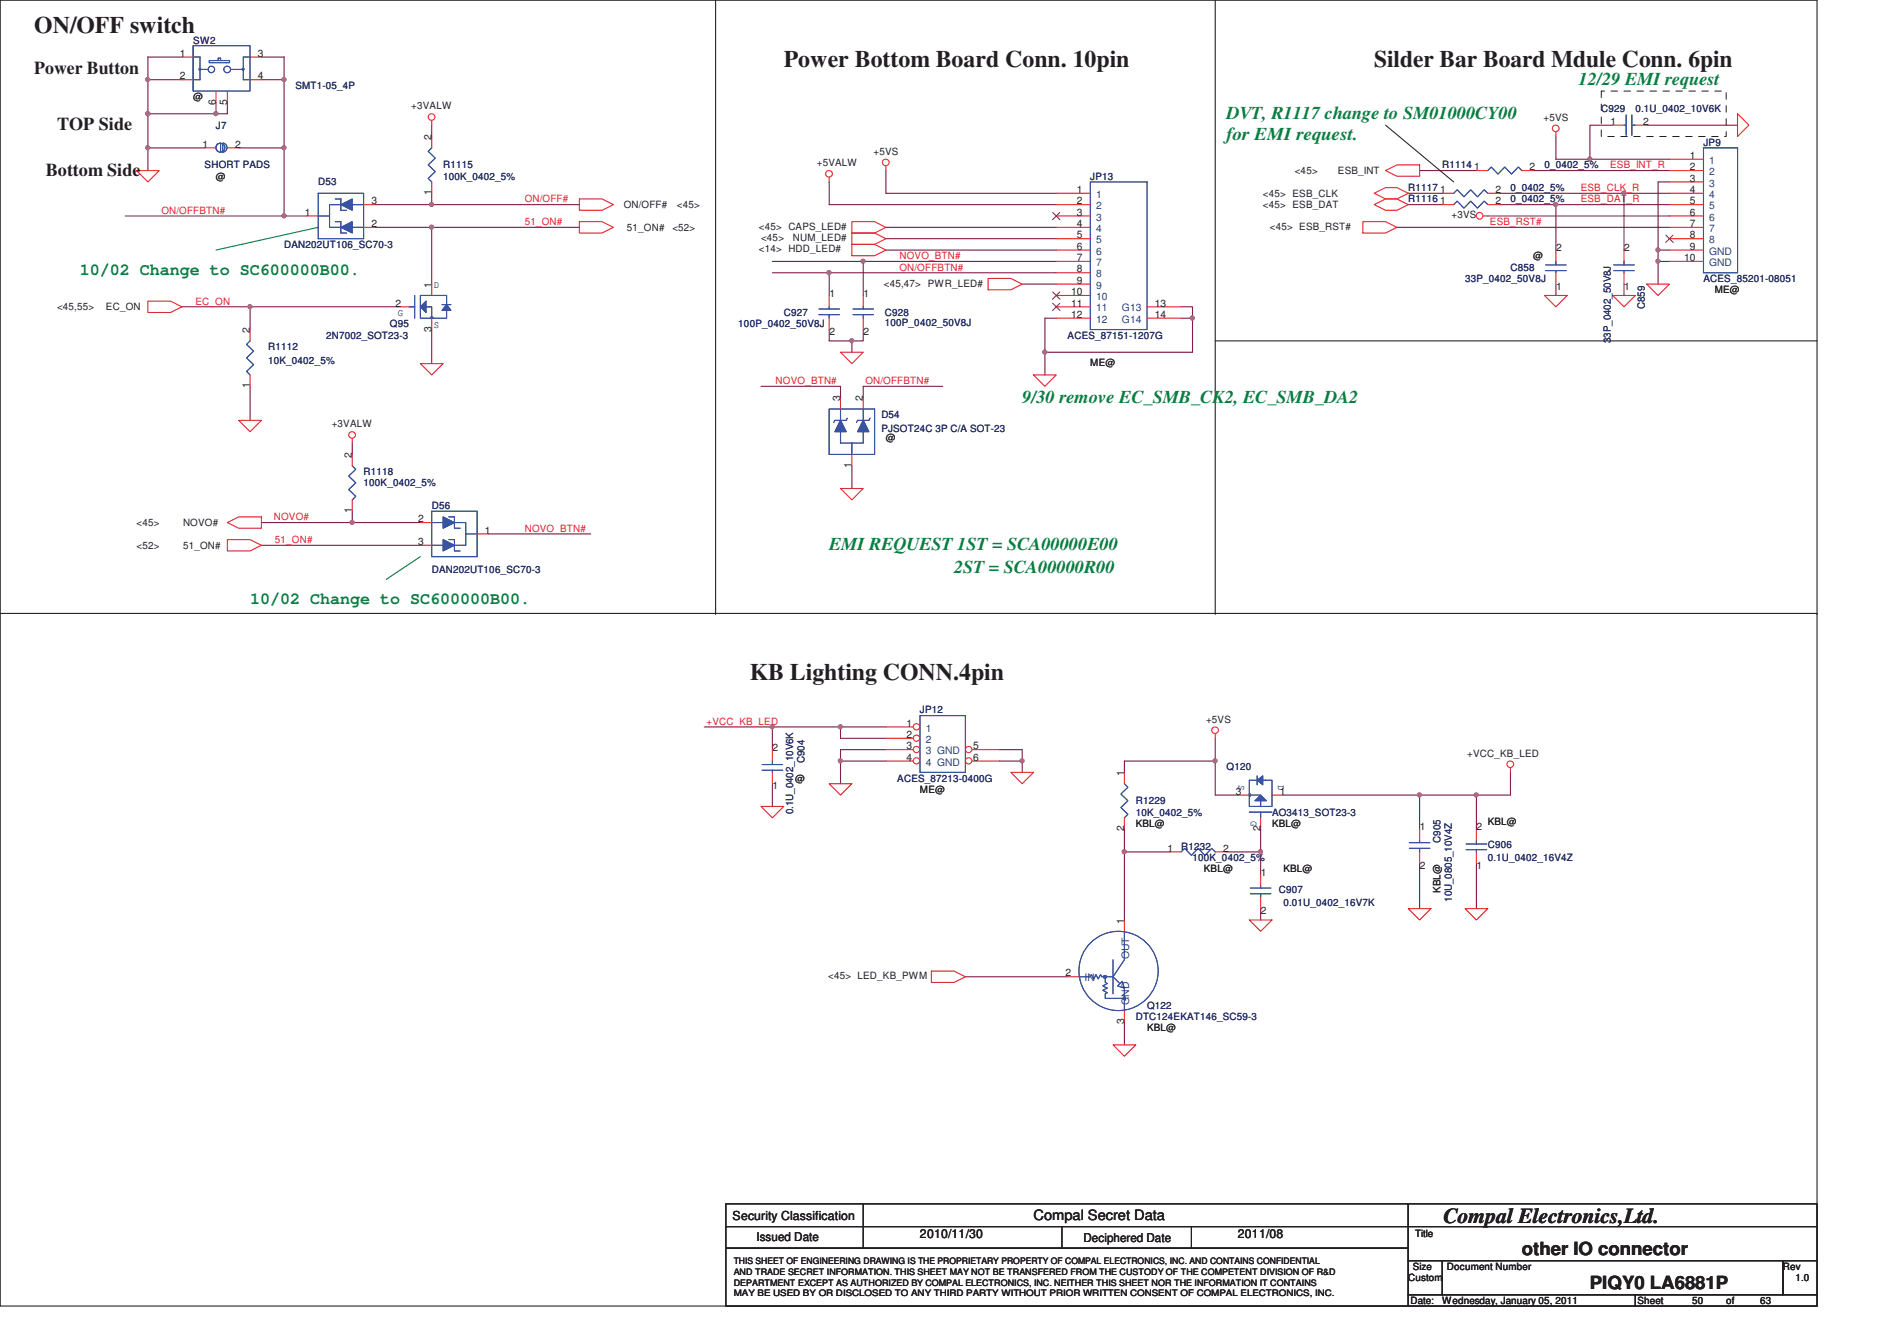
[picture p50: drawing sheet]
<svg xmlns="http://www.w3.org/2000/svg" width="297mm" height="210mm" viewBox="0 0 297 210" stroke-linecap="round" stroke-linejoin="round" font-family="sans-serif">
<defs><g id="words">
<g font-size="3.7" fill="#231f20">
<text x="5.4" y="5.2">ON/OFF switch</text>
<text x="122.7" y="10.5">Power Bottom Board Conn. 10pin</text>
<text x="215.2" y="10.5">Silder Bar Board Mdule Conn. 6pin</text>
<text x="117.4" y="106.5">KB Lighting CONN.4pin</text>
</g>
<text font-size="3.3" fill="#231f20" x="226" y="191.6">Compal Electronics,Ltd.</text>
<g font-size="2.8" fill="#231f20">
<text x="5.4" y="11.5">Power Button</text>
<text x="8.9" y="20.4">TOP Side</text>
<text x="7.2" y="27.5">Bottom Side</text>
<text x="238.3" y="196.5">other IO connector</text>
<text x="249" y="201.8">PIQY0 LA6881P</text>
</g>
<g font-size="2.8" fill="#098040">
<text x="247.2" y="13.3">12/29 EMI request</text>
<text x="192.1" y="18.6">DVT, R1117 change to SM01000CY00</text>
<text x="192.1" y="21.9">for EMI request.</text>
<text x="160.1" y="63.1">9/30 remove EC_SMB_CK2, EC_SMB_DA2</text>
<text x="129.8" y="86.2">EMI REQUEST 1ST = SCA00000E00</text>
<text x="149.4" y="89.7">2ST = SCA00000R00</text>
</g>
<g font-size="2.6" fill="#098040">
<text x="12.5" y="43.1">10/02 Change to SC600000B00.</text>
<text x="39.2" y="94.7">10/02 Change to SC600000B00.</text>
</g>
<text font-size="2.2" fill="#231f20" x="161.8" y="191.1">Compal Secret Data</text>
<g font-size="1.9" fill="#231f20">
<text x="114.7" y="191">Security Classification</text>
<text x="118.4" y="194.3">Issued Date</text>
<text x="144.1" y="193.8">2010/11/30</text>
<text x="169.7" y="194.5">Deciphered Date</text>
<text x="193.8" y="193.8">2011/08</text>
</g>
<g font-size="1.6" fill="#231f20">
<text x="28.1" y="8.9">1</text>
<text x="40.4" y="8.9">3</text>
<text x="28.1" y="12.4">2</text>
<text x="30.3" y="15.7">@</text>
<text x="33.8" y="16.4" transform="rotate(-90 33.8 16.4)">6</text>
<text x="35.6" y="16.4" transform="rotate(-90 35.6 16.4)">5</text>
<text x="40.4" y="12.4">4</text>
<text x="64.4" y="17.1">+3VALW</text>
<text x="31.7" y="23.1">1</text>
<text x="36.8" y="23.1">2</text>
<text x="67.6" y="21.9" transform="rotate(-90 67.6 21.9)">2</text>
<text x="241.7" y="18.9">+5VS</text>
<text x="252.2" y="19.6">1</text>
<text x="257.3" y="19.6">2</text>
<text x="33.8" y="28.1">@</text>
<text x="127.9" y="26">+5VALW</text>
<text x="136.8" y="24.3">+5VS</text>
<text x="202.7" y="27.3">&lt;45&gt;</text>
<text x="209.5" y="27.3">ESB_INT</text>
<text x="230.8" y="26.7">1</text>
<text x="239.5" y="26.7">2</text>
<text x="264.6" y="24.9">1</text>
<text x="264.6" y="26.7">2</text>
<text x="264.6" y="28.4">3</text>
<text x="47.7" y="33.8">1</text>
<text x="58.2" y="35.6">2</text>
<text x="58.2" y="32">3</text>
<text x="67.6" y="30.6" transform="rotate(-90 67.6 30.6)">1</text>
<text x="97.7" y="32.6">ON/OFF#</text>
<text x="106" y="32.6">&lt;45&gt;</text>
<text x="118.8" y="36">&lt;45&gt; CAPS_LED#</text>
<text x="168.6" y="30.2">1</text>
<text x="168.6" y="32">2</text>
<text x="168.6" y="33.8">3</text>
<text x="168.6" y="35.6">4</text>
<text x="197.7" y="32.6">&lt;45&gt; ESB_DAT</text>
<text x="197.7" y="30.8">&lt;45&gt; ESB_CLK</text>
<text x="198.8" y="36">&lt;45&gt; ESB_RST#</text>
<text x="225.5" y="32">1</text>
<text x="225.5" y="30.2">1</text>
<text x="227.3" y="34.2">+3VS</text>
<text x="234.2" y="32">2</text>
<text x="234.2" y="30.2">2</text>
<text x="264.6" y="30.2">4</text>
<text x="264.6" y="32">5</text>
<text x="264.6" y="33.8">6</text>
<text x="264.6" y="35.6">7</text>
<text x="98.2" y="36.1">51_ON#</text>
<text x="105.3" y="36.1">&lt;52&gt;</text>
<text x="118.8" y="39.5">&lt;14&gt; HDD_LED#</text>
<text x="119.2" y="37.8">&lt;45&gt;</text>
<text x="124.2" y="37.8">NUM_LED#</text>
<text x="168.6" y="37.3">5</text>
<text x="168.6" y="39.1">6</text>
<text x="168.6" y="40.9">7</text>
<text x="240.1" y="40.6">@</text>
<text x="243.7" y="39.3">2</text>
<text x="254.3" y="39.3">2</text>
<text x="263.7" y="40.9">10</text>
<text x="264.6" y="39.1">9</text>
<text x="264.6" y="37.3">8</text>
<text x="67.6" y="45" transform="rotate(-90 67.6 45)">1</text>
<text x="129.9" y="46.4">1</text>
<text x="135.2" y="46.4">1</text>
<text x="138.4" y="44.9">&lt;45,47&gt; PWR_LED#</text>
<text x="167.7" y="46.2">10</text>
<text x="168.6" y="42.7">8</text>
<text x="168.6" y="44.4">9</text>
<text x="243.7" y="45.4">1</text>
<text x="254.3" y="45.4">1</text>
<text x="268.5" y="45.9">ME@</text>
<text x="8.9" y="48.6">&lt;45,55&gt;</text>
<text x="16.6" y="48.6">EC_ON</text>
<text x="39.1" y="52.2" transform="rotate(-90 39.1 52.2)">2</text>
<text x="61.9" y="48">2</text>
<text x="67.6" y="51.9" transform="rotate(-90 67.6 51.9)">3</text>
<text x="129.9" y="52.5">2</text>
<text x="135.2" y="52.5">2</text>
<text x="167.7" y="48">11</text>
<text x="167.7" y="49.8">12</text>
<text x="180.8" y="48">13</text>
<text x="180.8" y="49.8">14</text>
<text x="170.7" y="57.3">ME@</text>
<text x="39.1" y="60.8" transform="rotate(-90 39.1 60.8)">1</text>
<text x="131.6" y="62.8" transform="rotate(-90 131.6 62.8)">3</text>
<text x="135.1" y="62.8" transform="rotate(-90 135.1 62.8)">2</text>
<text x="51.9" y="66.9">+3VALW</text>
<text x="55.1" y="71.7" transform="rotate(-90 55.1 71.7)">2</text>
<text x="138.7" y="69">@</text>
<text x="133.3" y="73.3" transform="rotate(-90 133.3 73.3)">1</text>
<text x="21.4" y="82.4">&lt;45&gt;</text>
<text x="28.7" y="82.4">NOVO#</text>
<text x="55.1" y="80.4" transform="rotate(-90 55.1 80.4)">1</text>
<text x="65.5" y="81.8">2</text>
<text x="75.9" y="83.6">1</text>
<text x="21.4" y="85.9">&lt;52&gt;</text>
<text x="28.7" y="85.9">51_ON#</text>
<text x="65.5" y="85.3">3</text>
<text x="141.9" y="113.8">1</text>
<text x="188.8" y="113.2">+5VS</text>
<text x="121" y="117.6">2</text>
<text x="141.9" y="115.6">2</text>
<text x="141.9" y="117.3">3</text>
<text x="141.9" y="119.1">4</text>
<text x="152.4" y="117.3">5</text>
<text x="152.4" y="119.1">6</text>
<text x="229.7" y="118.5">+VCC_KB_LED</text>
<text x="121" y="123.6">1</text>
<text x="124.5" y="122.4">@</text>
<text x="144.1" y="124.2">ME@</text>
<text x="176" y="121.5" transform="rotate(-90 176 121.5)">1</text>
<text x="193.5" y="124.5">3</text>
<text x="200.4" y="124.5">1</text>
<text x="176" y="130.2" transform="rotate(-90 176 130.2)">2</text>
<text x="177.8" y="129.5">KBL@</text>
<text x="197.4" y="130.2" transform="rotate(-90 197.4 130.2)">2</text>
<text x="199.2" y="129.5">KBL@</text>
<text x="222.3" y="130">1</text>
<text x="231.2" y="130">2</text>
<text x="233" y="129.2">KBL@</text>
<text x="182.8" y="133.3">1</text>
<text x="188.5" y="136.6">KBL@</text>
<text x="191.5" y="133.3">2</text>
<text x="197.4" y="137.1">1</text>
<text x="201" y="136.6">KBL@</text>
<text x="222.3" y="136.1">2</text>
<text x="231.2" y="136.1">1</text>
<text x="197.4" y="143.2">2</text>
<text x="225.5" y="139.8" transform="rotate(-90 225.5 139.8)">KBL@</text>
<text x="176" y="144.6" transform="rotate(-90 176 144.6)">1</text>
<text x="129.7" y="153.3">&lt;45&gt; LED_KB_PWM</text>
<text x="166.8" y="152.9">2</text>
<text x="176" y="160.4" transform="rotate(-90 176 160.4)">3</text>
<text x="179.6" y="161.5">KBL@</text>
<text x="221.6" y="193.7">Title</text>
<text x="220.5" y="200.6">Custom</text>
<text x="221.2" y="198.8">Size</text>
<text x="226.6" y="198.8">Document Number</text>
<text x="279.2" y="198.8">Rev</text>
<text x="281.1" y="200.6">1.0</text>
<text x="220.8" y="204.2">Date:</text>
<text x="225.8" y="204.2">Wednesday, January 05, 2011</text>
<text x="256.4" y="204.2">Sheet</text>
<text x="265" y="204.2">50</text>
<text x="270.3" y="204.2">of</text>
<text x="275.6" y="204.2">63</text>
</g>
<g font-size="1.6" fill="#282973">
<text x="30.3" y="6.8">SW2</text>
<text x="46.3" y="13.9">SMT1-05_4P</text>
<text x="250.7" y="17.5">C929</text>
<text x="256.1" y="17.5">0.1U_0402_10V6K</text>
<text x="33.8" y="20.1">J7</text>
<text x="266.7" y="22.8">JP9</text>
<text x="32" y="26.4">SHORT PADS</text>
<text x="49.8" y="29">D53</text>
<text x="69.4" y="26.4">R1115</text>
<text x="69.4" y="28.1">100K_0402_5%</text>
<text x="170.7" y="28.1">JP13</text>
<text x="220.5" y="29.9">R1117</text>
<text x="225.8" y="26.4">R1114</text>
<text x="236.5" y="29.9">0_0402_5%</text>
<text x="241.8" y="26.4">0_0402_5%</text>
<text x="220.5" y="31.7">R1116</text>
<text x="236.5" y="31.7">0_0402_5%</text>
<text x="44.5" y="38.8">DAN202UT106_SC70-3</text>
<text x="229.4" y="44.2">33P_0402_50V8J</text>
<text x="236.5" y="42.4">C858</text>
<text x="266.7" y="44.1">ACES_85201-08051</text>
<text x="51.1" y="53">2N7002_SOT23-3</text>
<text x="61" y="51.3">Q95</text>
<text x="115.6" y="51.3">100P_0402_50V8J</text>
<text x="122.7" y="49.5">C927</text>
<text x="138.6" y="49.5">C928</text>
<text x="138.6" y="51.1">100P_0402_50V8J</text>
<text x="167.2" y="53">ACES_87151-1207G</text>
<text x="252.2" y="53.7" transform="rotate(-90 252.2 53.7)">33P_0402_50V8J</text>
<text x="257.6" y="48.4" transform="rotate(-90 257.6 48.4)">C859</text>
<text x="42" y="54.8">R1112</text>
<text x="42" y="56.9">10K_0402_5%</text>
<text x="138" y="65.5">D54</text>
<text x="138" y="67.6">PJSOT24C 3P C/A SOT-23</text>
<text x="56.9" y="74.4">R1118</text>
<text x="56.9" y="76.2">100K_0402_5%</text>
<text x="67.6" y="79.7">D56</text>
<text x="67.6" y="89.7">DAN202UT106_SC70-3</text>
<text x="144.1" y="111.7">JP12</text>
<text x="126" y="119.5" transform="rotate(-90 126 119.5)">C904</text>
<text x="140.5" y="122.4">ACES_87213-0400G</text>
<text x="177.8" y="125.9">R1229</text>
<text x="192.1" y="120.6">Q120</text>
<text x="124.2" y="127.5" transform="rotate(-90 124.2 127.5)">0.1U_0402_10V6K</text>
<text x="177.8" y="127.7">10K_0402_5%</text>
<text x="199.2" y="127.7">AO3413_SOT23-3</text>
<text x="225.5" y="131.9" transform="rotate(-90 225.5 131.9)">C905</text>
<text x="185" y="133.1">R1232</text>
<text x="186.7" y="134.8">100K_0402_5%</text>
<text x="233" y="132.7">C906</text>
<text x="233" y="134.8">0.1U_0402_16V4Z</text>
<text x="200.2" y="139.8">C907</text>
<text x="201" y="141.9">0.01U_0402_16V7K</text>
<text x="227.3" y="141.2" transform="rotate(-90 227.3 141.2)">10U_0805_10V4Z</text>
<text x="177.8" y="159.7">DTC124EKAT146_SC59-3</text>
<text x="179.6" y="157.9">Q122</text>
</g>
<g font-size="1.6" fill="#ed2024">
<text x="247.5" y="29.9">ESB_CLK_R</text>
<text x="252.1" y="26.4">ESB_INT_R</text>
<text x="25.3" y="33.5">ON/OFFBTN#</text>
<text x="82.2" y="31.7">ON/OFF#</text>
<text x="82.2" y="35.3">51_ON#</text>
<text x="233.3" y="35.3">ESB_RST#</text>
<text x="247.5" y="31.7">ESB_DAT_R</text>
<text x="140.8" y="40.6">NOVO_BTN#</text>
<text x="30.6" y="47.7">EC_ON</text>
<text x="140.8" y="42.4">ON/OFFBTN#</text>
<text x="121.5" y="60.2">NOVO_BTN#</text>
<text x="135.5" y="60.2">ON/OFFBTN#</text>
<text x="42.9" y="81.5">NOVO#</text>
<text x="82.2" y="83.3">NOVO_BTN#</text>
<text x="43" y="85">51_ON#</text>
<text x="110.6" y="113.5">+VCC_KB_LED</text>
</g>
<g font-size="1.6" fill="#1d437e">
<text x="267.6" y="25.7">1</text>
<text x="267.6" y="27.4">2</text>
<text x="267.6" y="29.2">3</text>
<text x="171.6" y="31">1</text>
<text x="171.6" y="32.8">2</text>
<text x="171.6" y="34.5">3</text>
<text x="267.6" y="31">4</text>
<text x="267.6" y="32.8">5</text>
<text x="267.6" y="34.5">6</text>
<text x="171.6" y="36.3">4</text>
<text x="171.6" y="38.1">5</text>
<text x="171.6" y="39.9">6</text>
<text x="171.6" y="41.7">7</text>
<text x="267.6" y="39.9">GND</text>
<text x="267.6" y="41.7">GND</text>
<text x="267.6" y="36.3">7</text>
<text x="267.6" y="38.1">8</text>
<text x="171.6" y="43.4">8</text>
<text x="171.6" y="45.2">9</text>
<text x="171.6" y="47">10</text>
<text x="171.6" y="48.8">11</text>
<text x="171.6" y="50.5">12</text>
<text x="175.7" y="48.8">G13</text>
<text x="175.7" y="50.5">G14</text>
<text x="144.9" y="114.6">1</text>
<text x="144.9" y="116.3">2</text>
<text x="144.9" y="118.1">3 GND</text>
<text x="144.9" y="119.9">4 GND</text>
<text x="169.8" y="153.7">IN</text>
<text x="176.8" y="150.2" transform="rotate(-90 176.8 150.2)">OUT</text>
<text x="176.8" y="157.4" transform="rotate(-90 176.8 157.4)">GND</text>
</g>
<g font-size="1.6" fill="#3953a4">
<text x="67.9" y="45.2">D</text>
<text x="62.3" y="49.4">G</text>
<text x="67.9" y="51.4">S</text>
<text x="193.9" y="122.9" transform="rotate(90 193.9 122.9)">S</text>
<text x="200.1" y="122.9" transform="rotate(90 200.1 122.9)">D</text>
<text x="195.9" y="128.6" transform="rotate(90 195.9 128.6)">G</text>
</g>
<g font-size="1.4" fill="#231f20">
<text x="114.9" y="198">THIS SHEET OF ENGINEERING DRAWING IS THE PROPRIETARY PROPERTY OF COMPAL ELECTRONICS, INC. AND CONTAINS CONFIDENTIAL</text>
<text x="114.9" y="199.6">AND TRADE SECRET INFORMATION. THIS SHEET MAY NOT BE TRANSFERED FROM THE CUSTODY OF THE COMPETENT DIVISION OF R&amp;D</text>
<text x="114.9" y="201.3">DEPARTMENT EXCEPT AS AUTHORIZED BY COMPAL ELECTRONICS, INC. NEITHER THIS SHEET NOR THE INFORMATION IT CONTAINS</text>
<text x="114.9" y="202.9">MAY BE USED BY OR DISCLOSED TO ANY THIRD PARTY WITHOUT PRIOR WRITTEN CONSENT OF COMPAL ELECTRONICS, INC.</text>
</g>
</g></defs>
<path d="M0 0h284.5v204.5h-284.5z" fill="none" stroke="#231f20" stroke-width=".17"/>
<path d="M58.7 32h32" fill="none" stroke="#7f1442" stroke-width=".17"/>
<circle cx="67.6" cy="32" r=".32" fill="#b9529f"/>
<circle cx="67.6" cy="32" r=".32" fill="none" stroke="#b9529f" stroke-width=".17"/>
<path d="M40.9 8.9h3.6M40.9 12.5h3.6M67.6 19.6v1.8M67.6 30.3v1.7M90.7 35.6h-23.1v8.9" fill="none" stroke="#7f1442" stroke-width=".17"/>
<circle cx="67.6" cy="35.6" r=".32" fill="#b9529f"/>
<circle cx="67.6" cy="35.6" r=".32" fill="none" stroke="#b9529f" stroke-width=".17"/>
<path d="M58.7 35.6h8.9M28.5 48h10.7v3.6" fill="none" stroke="#7f1442" stroke-width=".17"/>
<circle cx="39.1" cy="48" r=".32" fill="#b9529f"/>
<circle cx="39.1" cy="48" r=".32" fill="none" stroke="#b9529f" stroke-width=".17"/>
<path d="M39.2 48h23.1M67.6 51.6v5.3M39.2 60.5v5.3M119.2 60.5h12.4v1.8M133.4 72.9v3.6M135.2 60.5h12.4M55.2 81.8h10.6" fill="none" stroke="#7f1442" stroke-width=".17"/>
<circle cx="55.1" cy="81.8" r=".32" fill="#b9529f"/>
<circle cx="55.1" cy="81.8" r=".32" fill="none" stroke="#b9529f" stroke-width=".17"/>
<path d="M23.2 17.8h10.6M23.2 8.9v3.6M55.2 69.4v1.8M40.9 85.4h24.9M55.2 80v1.8h-14.3M76.5 83.6h16" fill="none" stroke="#7f1442" stroke-width=".17"/>
<circle cx="23.1" cy="17.8" r=".32" fill="#b9529f"/>
<circle cx="23.1" cy="17.8" r=".32" fill="none" stroke="#b9529f" stroke-width=".17"/>
<path d="M44.5 23.2v10.6" fill="none" stroke="#7f1442" stroke-width=".17"/>
<circle cx="44.5" cy="33.8" r=".32" fill="#b9529f"/>
<circle cx="44.5" cy="33.8" r=".32" fill="none" stroke="#b9529f" stroke-width=".17"/>
<circle cx="44.5" cy="23.1" r=".32" fill="#b9529f"/>
<circle cx="44.5" cy="23.1" r=".32" fill="none" stroke="#b9529f" stroke-width=".17"/>
<path d="M33.8 17.8h1.8M44.5 8.9v3.6M19.6 33.8h28.4M135.2 60.5v1.8" fill="none" stroke="#7f1442" stroke-width=".17"/>
<circle cx="33.8" cy="17.8" r=".32" fill="#b9529f"/>
<circle cx="33.8" cy="17.8" r=".32" fill="none" stroke="#b9529f" stroke-width=".17"/>
<path d="M23.2 23.2v3.5" fill="none" stroke="#7f1442" stroke-width=".17"/>
<circle cx="23.1" cy="23.1" r=".32" fill="#b9529f"/>
<circle cx="23.1" cy="23.1" r=".32" fill="none" stroke="#b9529f" stroke-width=".17"/>
<path d="M23.2 8.9h5.3M28.5 12.5h-5.3v5.3M33.8 16v1.8" fill="none" stroke="#7f1442" stroke-width=".17"/>
<circle cx="23.1" cy="12.5" r=".32" fill="#b9529f"/>
<circle cx="23.1" cy="12.5" r=".32" fill="none" stroke="#b9529f" stroke-width=".17"/>
<path d="M35.6 16v1.8M44.5 12.5v10.7h-7.1" fill="none" stroke="#7f1442" stroke-width=".17"/>
<circle cx="44.5" cy="12.5" r=".32" fill="#b9529f"/>
<circle cx="44.5" cy="12.5" r=".32" fill="none" stroke="#b9529f" stroke-width=".17"/>
<path d="M23.2 17.8v5.4h8.8" fill="none" stroke="#7f1442" stroke-width=".17"/>
<circle cx="23.1" cy="17.8" r=".32" fill="#b9529f"/>
<circle cx="23.1" cy="17.8" r=".32" fill="none" stroke="#b9529f" stroke-width=".17"/>
<path d="M138.7 26.7v3.6h26.7M249 24.9h12.4" fill="none" stroke="#7f1442" stroke-width=".17"/>
<circle cx="248.9" cy="24.9" r=".32" fill="#b9529f"/>
<circle cx="248.9" cy="24.9" r=".32" fill="none" stroke="#b9529f" stroke-width=".17"/>
<path d="M129.8 28.5v3.5h35.6M243.6 21.4v3.5M236.5 120.9v3.6h-5.3" fill="none" stroke="#7f1442" stroke-width=".17"/>
<circle cx="231.2" cy="124.5" r=".32" fill="#b9529f"/>
<circle cx="231.2" cy="124.5" r=".32" fill="none" stroke="#b9529f" stroke-width=".17"/>
<path d="M222.3 129.8v-5.3h8.9v5.3" fill="none" stroke="#7f1442" stroke-width=".17"/>
<circle cx="222.3" cy="124.5" r=".32" fill="#b9529f"/>
<circle cx="222.3" cy="124.5" r=".32" fill="none" stroke="#b9529f" stroke-width=".17"/>
<path d="M176.1 133.4v10.7M201 124.5h21.3M222.3 135.2v7.1M231.2 135.2v7.1" fill="none" stroke="#7f1442" stroke-width=".17"/>
<circle cx="176" cy="133.4" r=".32" fill="#b9529f"/>
<circle cx="176" cy="133.4" r=".32" fill="none" stroke="#b9529f" stroke-width=".17"/>
<path d="M197.4 133.4v3.5" fill="none" stroke="#7f1442" stroke-width=".17"/>
<circle cx="197.4" cy="133.4" r=".32" fill="#b9529f"/>
<circle cx="197.4" cy="133.4" r=".32" fill="none" stroke="#b9529f" stroke-width=".17"/>
<path d="M131.6 113.8h-10.7v3.6M190.3 119.2v5.3h3.5M151.2 152.9h16M197.4 142.3v1.8M176.1 160.1v3.5" fill="none" stroke="#7f1442" stroke-width=".17"/>
<circle cx="120.9" cy="113.8" r=".32" fill="#b9529f"/>
<circle cx="120.9" cy="113.8" r=".32" fill="none" stroke="#b9529f" stroke-width=".17"/>
<path d="M110.3 113.8h10.6M131.6 113.8h7.1M120.9 122.7v3.6" fill="none" stroke="#7f1442" stroke-width=".17"/>
<circle cx="131.6" cy="113.8" r=".32" fill="#b9529f"/>
<circle cx="131.6" cy="113.8" r=".32" fill="none" stroke="#b9529f" stroke-width=".17"/>
<path d="M131.6 113.8v1.8h7.1M138.7 117.4h-7.1v1.8h7.1" fill="none" stroke="#7f1442" stroke-width=".17"/>
<circle cx="131.6" cy="119.1" r=".32" fill="#b9529f"/>
<circle cx="131.6" cy="119.1" r=".32" fill="none" stroke="#b9529f" stroke-width=".17"/>
<path d="M131.6 119.2v3.5M156.5 117.4h3.6v1.8M156.5 119.2h3.6v1.7" fill="none" stroke="#7f1442" stroke-width=".17"/>
<circle cx="160" cy="119.1" r=".32" fill="#b9529f"/>
<circle cx="160" cy="119.1" r=".32" fill="none" stroke="#b9529f" stroke-width=".17"/>
<path d="M163.6 55.2v3.5M176.1 119.2v1.7" fill="none" stroke="#7f1442" stroke-width=".17"/>
<circle cx="163.6" cy="55.1" r=".32" fill="#b9529f"/>
<circle cx="163.6" cy="55.1" r=".32" fill="none" stroke="#b9529f" stroke-width=".17"/>
<path d="M163.6 49.8h1.8M185 48h1.7v1.8" fill="none" stroke="#7f1442" stroke-width=".17"/>
<circle cx="186.7" cy="49.8" r=".32" fill="#b9529f"/>
<circle cx="186.7" cy="49.8" r=".32" fill="none" stroke="#b9529f" stroke-width=".17"/>
<path d="M138.7 39.2h26.7M138.7 35.6h26.7M138.7 37.4h26.7M135.2 40.9h30.2M160.1 44.5h5.3M163.6 49.8v5.4h23.1v-5.4h-1.7" fill="none" stroke="#7f1442" stroke-width=".17"/>
<circle cx="135.1" cy="40.9" r=".32" fill="#b9529f"/>
<circle cx="135.1" cy="40.9" r=".32" fill="none" stroke="#b9529f" stroke-width=".17"/>
<path d="M129.8 42.7h35.6" fill="none" stroke="#7f1442" stroke-width=".17"/>
<circle cx="129.8" cy="42.7" r=".32" fill="#b9529f"/>
<circle cx="129.8" cy="42.7" r=".32" fill="none" stroke="#b9529f" stroke-width=".17"/>
<path d="M220.5 32h5.3M222.3 26.7h8.9M240.1 26.7h21.3M243.6 32h17.8M259.6 28.5h1.8M254.3 44.5v1.8" fill="none" stroke="#7f1442" stroke-width=".17"/>
<circle cx="243.6" cy="32" r=".32" fill="#b9529f"/>
<circle cx="243.6" cy="32" r=".32" fill="none" stroke="#b9529f" stroke-width=".17"/>
<path d="M220.5 30.3h5.3M254.3 30.3h7.1" fill="none" stroke="#7f1442" stroke-width=".17"/>
<circle cx="254.3" cy="30.2" r=".32" fill="#b9529f"/>
<circle cx="254.3" cy="30.2" r=".32" fill="none" stroke="#b9529f" stroke-width=".17"/>
<path d="M233 33.8h28.4M234.7 30.3h19.6v8.9M243.6 44.5v1.8M259.6 40.9v3.6" fill="none" stroke="#7f1442" stroke-width=".17"/>
<circle cx="259.6" cy="40.9" r=".32" fill="#b9529f"/>
<circle cx="259.6" cy="40.9" r=".32" fill="none" stroke="#b9529f" stroke-width=".17"/>
<path d="M259.6 39.2v1.7h1.8" fill="none" stroke="#7f1442" stroke-width=".17"/>
<circle cx="259.6" cy="39.1" r=".32" fill="#b9529f"/>
<circle cx="259.6" cy="39.1" r=".32" fill="none" stroke="#b9529f" stroke-width=".17"/>
<path d="M218.7 35.6h42.7M259.6 28.5v10.7h1.8M176.1 119.2h14.2M176.1 129.8v3.6h7.1M197.4 129.8v3.6h-5.3" fill="none" stroke="#7f1442" stroke-width=".17"/>
<circle cx="190.3" cy="119.1" r=".32" fill="#b9529f"/>
<circle cx="190.3" cy="119.1" r=".32" fill="none" stroke="#b9529f" stroke-width=".17"/>
<path d="M234.7 32h8.9v7.2M120.9 40.9h14.3v5.4M120.9 42.7h8.9v3.6M135.2 51.6v1.8h-1.8M190.3 115.6v3.6" fill="none" stroke="#7f1442" stroke-width=".17"/>
<circle cx="133.4" cy="53.4" r=".32" fill="#b9529f"/>
<circle cx="133.4" cy="53.4" r=".32" fill="none" stroke="#b9529f" stroke-width=".17"/>
<path d="M252.5 19.6h-3.5v5.3h-5.4M257.8 19.6h14.3M129.8 51.6v1.8h3.6v1.8" fill="none" stroke="#7f1442" stroke-width=".17"/>
<g fill="none" stroke="#ed2024" stroke-width=".17">
<path d="M67.6 18.9v.7M272.1 17.8l1.8 1.8-1.8 1.8zM21.4 26.7h3.5l-1.7 1.8zM90.7 31.2h3.6l1.8 .8-1.8 .9h-3.6zM90.7 34.7h3.6l1.8 .9-1.8 .9h-3.6zM129.8 27.8v.7M133.4 38.3h3.5l1.8 .9-1.8 .8h-3.5zM133.4 34.7h3.5l1.8 .9-1.8 .9h-3.5zM133.4 36.5h3.5l1.8 .9-1.8 .9h-3.5zM138.7 26v.7M213.4 34.7h3.6l1.7 .9-1.7 .9h-3.6zM215.2 32l1.8-.8h1.7l1.8 .8-1.8 .9h-1.7z"/>
<path d="M215.2 30.3l1.8-.9h1.7l1.8 .9-1.8 .9h-1.7zM217 26.7l1.7-.9h3.6v1.8h-3.6zM232.2 33.8h.8M243.6 20.7v.7M243.6 39.2v1.7M23.2 47.2h3.5l1.8 .8-1.8 .9h-3.5zM65.8 56.9h3.6l-1.8 1.8zM131.6 55.2h3.6l-1.8 1.7zM154.7 43.6h3.6l1.8 .9-1.8 .9h-3.6zM161.8 58.7h3.6l-1.8 1.8zM241.8 46.3h3.6l-1.8 1.7zM243.6 42.7v1.8"/>
<path d="M252.5 46.3h3.6l-1.8 1.7zM257.8 44.5h3.6l-1.8 1.8zM37.4 65.8h3.5l-1.7 1.8zM55.2 68.7v.7M55.2 71.2v1.7M55.2 78.3v1.7M131.6 76.5h3.6l-1.8 1.8zM35.6 84.5h3.6l1.7 .9-1.7 .9h-3.6zM35.6 81.8l1.8-.9h3.5v1.8h-3.5zM190.3 114.9v.7M119.2 126.3h3.5l-1.8 1.8zM129.8 122.7h3.6l-1.8 1.8z"/>
<path d="M158.3 120.9h3.5l-1.7 1.8zM236.5 120.2v.7M145.8 152.1h3.6l1.8 .8-1.8 .9h-3.6zM195.6 144.1h3.6l-1.8 1.7zM220.5 142.3h3.6l-1.8 1.8zM229.4 142.3h3.6l-1.8 1.8zM174.3 163.6h3.5l-1.7 1.8z"/>
<circle cx="67.6" cy="18.3" r=".52"/>
<circle cx="129.8" cy="27.2" r=".52"/>
<circle cx="138.7" cy="25.4" r=".52"/>
<circle cx="231.7" cy="33.8" r=".52"/>
<circle cx="243.6" cy="20.1" r=".52"/>
<circle cx="55.1" cy="68.1" r=".52"/>
<circle cx="190.3" cy="114.3" r=".52"/>
<circle cx="236.5" cy="119.7" r=".52"/>
</g>
<g fill="none" stroke="#231f20" stroke-width=".17">
<path d="M112.1 0v96.1M190.3 0v96.1M190.3 53.4h94.2M0 96.1h284.5M112.1 96.1h.1M190.3 96.1h.1M284.5 96.1h.1M113.7 188.5h106.8v3.6h-106.8zM113.7 192.1h106.8v3.3h-106.8zM113.7 195.4h106.8v9.1h-106.8zM135.2 188.5v6.9M166.3 192.1v3.3"/>
<path d="M186.6 192.1v3.3M220.5 188.5h64v3.6h-64zM220.5 192.1h64v5.3h-64zM220.5 197.4h5.3v5.3h-5.3zM225.8 197.4h53.4v5.3h-53.4zM279.2 197.4h5.3v5.3h-5.3zM220.5 202.7h35.6v1.8h-35.6zM256.1 202.7h28.4v1.8h-28.4z"/>
</g>
<path d="M49.8 35.6l-16 3.6M65.8 87.2l-5.3 3.5" fill="none" stroke="#098040" stroke-width=".17"/>
<path d="M217 19.6l10.6 8.9" fill="none" stroke="#1b3f1c" stroke-width=".17"/>
<path d="M250.7 14.3h19.6v7.1h-19.6z" fill="none" stroke="#231f20" stroke-width=".16" stroke-dasharray="1 1 1 1 1 1 1 1"/>
<path d="M242 41.5h3.2M242 42.4h3.2M243.6 42.4v.3M243.6 40.9v.6M55.2 72.9l.5 .6-1.1 1 1.1 1.1-1.1 1.1 1.1 1-.5 .6" fill="none" stroke="#3953a4" stroke-width=".17"/>
<path d="M135.2 65.8l.9 1.8h-1.8z" fill="#3953a4"/>
<path d="M129.8 64h7.1v7.2h-7.1zM131.6 64v1.8M135.2 65.8l.9 1.8h-1.8zM135.2 67.6v1.8h-1.8v1.8M135.2 64v1.8" fill="none" stroke="#3953a4" stroke-width=".17"/>
<path d="M131.6 65.8l.9 1.8h-1.8z" fill="#3953a4"/>
<path d="M131.6 65.8l.9 1.8h-1.8zM131.6 67.6v1.8h1.8M132.7 65.5l-.2 .3h-1.8l-.1 .4M136.2 65.5l-.1 .3h-1.8l-.2 .4" fill="none" stroke="#3953a4" stroke-width=".17"/>
<path d="M135.2 65.8l.9 1.8h-1.8z" fill="#3953a4"/>
<path d="M129.8 64h7.1v7.2h-7.1zM131.6 64v1.8M135.2 65.8l.9 1.8h-1.8zM135.2 67.6v1.8h-1.8v1.8M135.2 64v1.8" fill="none" stroke="#3953a4" stroke-width=".17"/>
<path d="M131.6 65.8l.9 1.8h-1.8z" fill="#3953a4"/>
<path d="M170.7 28.5h8.9v23.1h-8.9zM39.2 53.4l-.6 .5 1.1 1.1-1.1 1 1.1 1.1-1.1 1.1 .6 .5M131.6 65.8l.9 1.8h-1.8zM131.6 67.6v1.8h1.8M132.7 65.5l-.2 .3h-1.8l-.1 .4M136.2 65.5l-.1 .3h-1.8l-.2 .4M144.1 112.1h7.1v8.8h-7.1zM176.1 122.7l.5 .6-1.1 1 1.1 1.1-1.1 1 1.1 1.1-.5 .6" fill="none" stroke="#3953a4" stroke-width=".17"/>
<g fill="none" stroke="#ed2024" stroke-width=".17">
<path d="M165.4 30.3h5.3M165.4 32h5.3M165.4 33.8h5.3M165.4 35.6h5.3M165.4 37.4h5.3M165.4 39.2h5.3M39.2 51.6v1.8M39.2 58.7v1.8M165.4 40.9h5.3M165.4 42.7h5.3M165.4 44.5h5.3M165.4 46.3h5.3"/>
<path d="M165.4 48h5.3M165.4 49.8h5.3M179.6 48h5.4M179.6 49.8h5.4M131.6 62.3v1.7M133.4 71.2v1.7M135.2 62.3v1.7M176.1 120.9v1.8M176.1 128.1v1.7"/>
</g>
<path d="M164.8 33.3l1.2 1.1M165.9 33.3l-1.1 1.1M164.8 45.7l1.2 1.2M164.8 47.5l1.2 1.1M165.9 45.7l-1.1 1.2M165.9 47.5l-1.1 1.1" fill="none" stroke="#7f421c" stroke-width=".16"/>
<circle cx="143.5" cy="113.8" r=".5" fill="#fff"/>
<g fill="none" stroke="#ed2024" stroke-width=".17">
<path d="M138.7 113.8h4.3"/>
<circle cx="143.5" cy="113.8" r=".5"/>
</g>
<circle cx="143.5" cy="115.6" r=".5" fill="#fff"/>
<g fill="none" stroke="#ed2024" stroke-width=".17">
<path d="M138.7 115.6h4.3"/>
<circle cx="143.5" cy="115.6" r=".5"/>
</g>
<circle cx="143.5" cy="117.4" r=".5" fill="#fff"/>
<g fill="none" stroke="#ed2024" stroke-width=".17">
<path d="M138.7 117.4h4.3"/>
<circle cx="143.5" cy="117.4" r=".5"/>
</g>
<circle cx="143.5" cy="119.1" r=".5" fill="#fff"/>
<g fill="none" stroke="#ed2024" stroke-width=".17">
<path d="M138.7 119.2h4.3"/>
<circle cx="143.5" cy="119.1" r=".5"/>
</g>
<circle cx="151.7" cy="117.4" r=".5" fill="#fff"/>
<g fill="none" stroke="#ed2024" stroke-width=".17">
<path d="M152.2 117.4h4.3"/>
<circle cx="151.7" cy="117.4" r=".5"/>
</g>
<circle cx="151.7" cy="119.1" r=".5" fill="#fff"/>
<g fill="none" stroke="#ed2024" stroke-width=".17">
<path d="M252.5 19.6h1.8M256.1 19.6h1.7M32 23.2h1.8M35.6 23.2h1.8M152.2 119.2h4.3M197.4 136.9v1.8M197.4 140.5v1.8"/>
<circle cx="151.7" cy="119.1" r=".5"/>
</g>
<g fill="none" stroke="#3953a4" stroke-width=".17">
<path d="M254.3 19.6h.3M254.6 18v3.2M255.5 19.6h.6M255.5 18v3.2M34.2 22.5a.74 .74 0 0 0 0 1.2M34.4 22.4h.1v1.5h-.1M35 22.4a.69 .69 0 0 1 .6 .7 .69 .69 0 0 1-.6 .7M35 22.4h-.1v1.5h.1M195.8 140h3.2M195.8 139.1h3.2M197.4 138.7v.4M197.4 140v.5"/>
<circle cx="34.5" cy="23.1" r=".7"/>
</g>
<path d="M69.4 80.9l1.8 .9-1.8 .9z" fill="#3953a4"/>
<path d="M69.4 80.9l1.8 .9-1.8 .9z" fill="none" stroke="#3953a4" stroke-width=".17"/>
<path d="M69.4 84.5l1.8 .9-1.8 .9z" fill="#3953a4"/>
<path d="M67.6 81.8h1.8M67.6 85.4h1.8M67.6 80h7.1v7.2h-7.1zM69.4 84.5l1.8 .9-1.8 .9zM70.3 80.9h.9v1.8h.8M70.3 84.5h.9v1.8h.8M71.2 81.8h1.7v3.6h-1.7M72.9 83.6h1.8" fill="none" stroke="#3953a4" stroke-width=".17"/>
<path d="M69.4 80.9l1.8 .9-1.8 .9z" fill="#3953a4"/>
<path d="M69.4 80.9l1.8 .9-1.8 .9z" fill="none" stroke="#3953a4" stroke-width=".17"/>
<path d="M69.4 84.5l1.8 .9-1.8 .9z" fill="#3953a4"/>
<g fill="none" stroke="#3953a4" stroke-width=".17">
<path d="M30.3 8.9h1v1.8M30.3 7.2v7.1h8.9v-7.1h-8.9v7.1M31.2 10.7h.2v.3h-.2zM31.3 10.9h1.3M31.3 11v1.5h-1M32.8 9.5h3.1v.3h-3.1zM34.2 9.5v-.4h.3v.4M36.1 10.9h2M38 10.7h.2v.3h-.2zM38.1 11v1.5h1.1M39.2 8.9h-1.1v1.8M67.6 23.2l-.5 .5 1.1 1.1-1.1 1 1.1 1.1-1.1 1 .5 .6"/>
<path d="M227.6 32l.6-.5 1 1.1 1.1-1.1 1 1.1 1.1-1.1 .6 .5M266.7 23.2h5.4v19.5h-5.4zM133.6 49.3h3.2M133.6 48.4h3.2M135.2 48v.4M135.2 49.3v.5M67.6 81.8h1.8M67.6 85.4h1.8M67.6 80h7.1v7.2h-7.1zM69.4 84.5l1.8 .9-1.8 .9zM70.3 80.9h.9v1.8h.8M70.3 84.5h.9v1.8h.8"/>
<path d="M71.2 81.8h1.7v3.6h-1.7M72.9 83.6h1.8"/>
<circle cx="33.1" cy="10.9" r=".51"/>
<circle cx="35.6" cy="10.9" r=".52"/>
</g>
<g fill="none" stroke="#ed2024" stroke-width=".17">
<path d="M28.5 8.9h1.8M28.5 12.5h1.8M33.8 14.3v1.7M35.6 14.3v1.7M39.2 8.9h1.7M39.2 12.5h1.7M67.6 21.4v1.8M67.6 28.5v1.8M225.8 32h1.8M233 32h1.7M261.4 39.2h5.3M261.4 24.9h5.3"/>
<path d="M261.4 26.7h5.3M261.4 28.5h5.3M261.4 30.3h5.3M261.4 32h5.3M261.4 33.8h5.3M261.4 35.6h5.3M261.4 37.4h5.3M135.2 46.3v1.7M135.2 49.8v1.8M261.4 40.9h5.3M65.8 81.8h1.8M65.8 85.4h1.8"/>
<path d="M74.7 83.6h1.8"/>
</g>
<path d="M260.9 36.8l1.1 1.2M262 36.8l-1.2 1.2" fill="none" stroke="#7f421c" stroke-width=".16"/>
<path d="M53.4 35.6l1.8-.9v1.8z" fill="#3953a4"/>
<path d="M53.4 35.6l1.8-.9v1.8z" fill="none" stroke="#3953a4" stroke-width=".17"/>
<path d="M53.4 32l1.8-.8v1.7z" fill="#3953a4"/>
<path d="M49.8 30.3h7.1v7.1h-7.1zM49.8 33.8h1.8M52.5 34.7h.9v1.8h.9M52.5 31.2h.9v1.7h.9M53.4 32h-1.8v3.6h1.8M53.4 32l1.8-.8v1.7zM55.2 35.6h1.7M55.2 32h1.7" fill="none" stroke="#3953a4" stroke-width=".17"/>
<path d="M53.4 35.6l1.8-.9v1.8z" fill="#3953a4"/>
<path d="M53.4 35.6l1.8-.9v1.8z" fill="none" stroke="#3953a4" stroke-width=".17"/>
<path d="M53.4 32l1.8-.8v1.7z" fill="#3953a4"/>
<g fill="none" stroke="#3953a4" stroke-width=".17">
<path d="M49.8 30.3h7.1v7.1h-7.1zM49.8 33.8h1.8M52.5 34.7h.9v1.8h.9M52.5 31.2h.9v1.7h.9M53.4 32h-1.8v3.6h1.8M53.4 32l1.8-.8v1.7zM55.2 35.6h1.7M55.2 32h1.7M227.6 30.3l.6-.6 1 1.1 1.1-1.1 1 1.1 1.1-1.1 .6 .6M252.7 41.5h3.2M252.7 42.4h3.2M254.3 42.4v.3"/>
<path d="M254.3 40.9v.6M220.7 132.8h3.2M220.7 131.9h3.2M222.3 131.6v.3M222.3 132.8v.6M229.6 132.2h3.2M229.6 133.1h3.2M231.2 133.1v.3M231.2 131.6v.6"/>
</g>
<path d="M48 33.8h1.8M56.9 35.6h1.8M56.9 32h1.8M225.8 30.3h1.8M233 30.3h1.7M254.3 39.2v1.7M254.3 42.7v1.8M222.3 129.8v1.8M222.3 133.4v1.8M231.2 129.8v1.8M231.2 133.4v1.8" fill="none" stroke="#ed2024" stroke-width=".17"/>
<path d="M65.8 48l.9-.8v1.7z" fill="#3953a4"/>
<path d="M65.8 48l.9-.8v1.7z" fill="none" stroke="#3953a4" stroke-width=".17"/>
<path d="M69.9 47.7l.7 .9h-1.4z" fill="#3953a4"/>
<path d="M64 48h.9M64.9 46.3v3.5M69.2 47.7h1.4M69.9 47.7v-1.4h-4.1v3.5h1.8v-1.8h-.9M69.9 47.7l.7 .9h-1.4zM69.9 48.6v1.2h-2.3h.2v-.1h-.4v.1" fill="none" stroke="#3953a4" stroke-width=".17"/>
<path d="M65.8 48l.9-.8v1.7z" fill="#3953a4"/>
<path d="M65.8 48l.9-.8v1.7z" fill="none" stroke="#3953a4" stroke-width=".17"/>
<path d="M69.9 47.7l.7 .9h-1.4z" fill="#3953a4"/>
<g fill="none" stroke="#3953a4" stroke-width=".17">
<path d="M233 26.7l.5-.5 1.1 1.1 1-1.1 1.1 1.1 1-1.1 .6 .5M64 48h.9M64.9 46.3v3.5M69.2 47.7h1.4M69.9 47.7v-1.4h-4.1v3.5h1.8v-1.8h-.9M69.9 47.7l.7 .9h-1.4zM69.9 48.6v1.2h-2.3h.2v-.1h-.4v.1M128.2 49.3h3.2M128.2 48.4h3.2M129.8 48v.4M129.8 49.3v.5M119.3 119.7h3.3"/>
<path d="M120.9 119.2v.5M119.3 120.6h3.3M120.9 120.6v.3M168.9 152.9h1.8l.2-.3 .4 .7 .3-.7 .4 .7 .3-.7 .2 .3h1.8M172.8 152.8h.4v.3h-.4zM173.1 152.9v.9l.3 .2-.7 .4 .7 .3-.7 .4 .7 .3-.3 .2v.7h3M174.3 150.3v5.3M174.3 152.9l1 1.1M175.7 153.7l.4 1-1.1-.3zM175.9 156.2h.3v.3h-.3zM176.1 145.8v4.5l-1.8 2.6M176.1 154.7v3.6"/>
<circle cx="175.1" cy="152" r="6.2"/>
</g>
<path d="M231.2 26.7h1.8M238.3 26.7h1.8M62.3 48h1.7M67.6 44.5v1.8M67.6 49.8v1.8M129.8 46.3v1.7M129.8 49.8v1.8M120.9 117.4v1.8M120.9 120.9v1.8M167.2 152.9h1.7M176.1 144.1v1.7M176.1 158.3v1.8" fill="none" stroke="#ed2024" stroke-width=".17"/>
<path d="M196.5 125.4l.9-.9 .9 .9z" fill="#3953a4"/>
<path d="M196.5 125.4l.9-.9 .9 .9z" fill="none" stroke="#3953a4" stroke-width=".17"/>
<path d="M196.8 122.2l.9-.7v1.4z" fill="#3953a4"/>
<path d="M195.6 127.2h3.6M196.8 121.5v1.4M196.8 122.2h-1.2v2.3v-.2h.2v.4h-.2M196.8 122.2l.9-.7v1.4zM197.4 127.2v.9M197.4 125.4v.9M197.7 122.2h1.5v4.1h-3.6v-1.8h1.8" fill="none" stroke="#3953a4" stroke-width=".17"/>
<path d="M196.5 125.4l.9-.9 .9 .9z" fill="#3953a4"/>
<path d="M196.5 125.4l.9-.9 .9 .9z" fill="none" stroke="#3953a4" stroke-width=".17"/>
<path d="M196.8 122.2l.9-.7v1.4z" fill="#3953a4"/>
<path d="M185 133.4l.5-.6 1.1 1.1 1-1.1 1.1 1.1 1-1.1 .6 .6M195.6 127.2h3.6M196.8 121.5v1.4M196.8 122.2h-1.2v2.3v-.2h.2v.4h-.2M196.8 122.2l.9-.7v1.4zM197.4 127.2v.9M197.4 125.4v.9M197.7 122.2h1.5v4.1h-3.6v-1.8h1.8" fill="none" stroke="#3953a4" stroke-width=".17"/>
<path d="M183.2 133.4h1.8M190.3 133.4h1.8M193.8 124.5h1.8M197.4 128.1v1.7M199.2 124.5h1.8" fill="none" stroke="#ed2024" stroke-width=".17"/>
<circle cx="67.6" cy="32" r=".32" fill="#b9529f"/>
<circle cx="67.6" cy="32" r=".32" fill="none" stroke="#b9529f" stroke-width=".17"/>
<circle cx="67.6" cy="35.6" r=".32" fill="#b9529f"/>
<circle cx="67.6" cy="35.6" r=".32" fill="none" stroke="#b9529f" stroke-width=".17"/>
<circle cx="39.1" cy="48" r=".32" fill="#b9529f"/>
<circle cx="39.1" cy="48" r=".32" fill="none" stroke="#b9529f" stroke-width=".17"/>
<circle cx="55.1" cy="81.8" r=".32" fill="#b9529f"/>
<circle cx="55.1" cy="81.8" r=".32" fill="none" stroke="#b9529f" stroke-width=".17"/>
<circle cx="23.1" cy="17.8" r=".32" fill="#b9529f"/>
<circle cx="23.1" cy="17.8" r=".32" fill="none" stroke="#b9529f" stroke-width=".17"/>
<circle cx="44.5" cy="33.8" r=".32" fill="#b9529f"/>
<circle cx="44.5" cy="33.8" r=".32" fill="none" stroke="#b9529f" stroke-width=".17"/>
<circle cx="44.5" cy="23.1" r=".32" fill="#b9529f"/>
<circle cx="44.5" cy="23.1" r=".32" fill="none" stroke="#b9529f" stroke-width=".17"/>
<circle cx="33.8" cy="17.8" r=".32" fill="#b9529f"/>
<circle cx="33.8" cy="17.8" r=".32" fill="none" stroke="#b9529f" stroke-width=".17"/>
<circle cx="23.1" cy="23.1" r=".32" fill="#b9529f"/>
<circle cx="23.1" cy="23.1" r=".32" fill="none" stroke="#b9529f" stroke-width=".17"/>
<circle cx="23.1" cy="12.5" r=".32" fill="#b9529f"/>
<circle cx="23.1" cy="12.5" r=".32" fill="none" stroke="#b9529f" stroke-width=".17"/>
<circle cx="44.5" cy="12.5" r=".32" fill="#b9529f"/>
<circle cx="44.5" cy="12.5" r=".32" fill="none" stroke="#b9529f" stroke-width=".17"/>
<circle cx="23.1" cy="17.8" r=".32" fill="#b9529f"/>
<circle cx="23.1" cy="17.8" r=".32" fill="none" stroke="#b9529f" stroke-width=".17"/>
<circle cx="248.9" cy="24.9" r=".32" fill="#b9529f"/>
<circle cx="248.9" cy="24.9" r=".32" fill="none" stroke="#b9529f" stroke-width=".17"/>
<circle cx="231.2" cy="124.5" r=".32" fill="#b9529f"/>
<circle cx="231.2" cy="124.5" r=".32" fill="none" stroke="#b9529f" stroke-width=".17"/>
<circle cx="222.3" cy="124.5" r=".32" fill="#b9529f"/>
<circle cx="222.3" cy="124.5" r=".32" fill="none" stroke="#b9529f" stroke-width=".17"/>
<circle cx="176" cy="133.4" r=".32" fill="#b9529f"/>
<circle cx="176" cy="133.4" r=".32" fill="none" stroke="#b9529f" stroke-width=".17"/>
<circle cx="197.4" cy="133.4" r=".32" fill="#b9529f"/>
<circle cx="197.4" cy="133.4" r=".32" fill="none" stroke="#b9529f" stroke-width=".17"/>
<circle cx="120.9" cy="113.8" r=".32" fill="#b9529f"/>
<circle cx="120.9" cy="113.8" r=".32" fill="none" stroke="#b9529f" stroke-width=".17"/>
<circle cx="131.6" cy="113.8" r=".32" fill="#b9529f"/>
<circle cx="131.6" cy="113.8" r=".32" fill="none" stroke="#b9529f" stroke-width=".17"/>
<circle cx="131.6" cy="119.1" r=".32" fill="#b9529f"/>
<circle cx="131.6" cy="119.1" r=".32" fill="none" stroke="#b9529f" stroke-width=".17"/>
<circle cx="160" cy="119.1" r=".32" fill="#b9529f"/>
<circle cx="160" cy="119.1" r=".32" fill="none" stroke="#b9529f" stroke-width=".17"/>
<circle cx="163.6" cy="55.1" r=".32" fill="#b9529f"/>
<circle cx="163.6" cy="55.1" r=".32" fill="none" stroke="#b9529f" stroke-width=".17"/>
<circle cx="186.7" cy="49.8" r=".32" fill="#b9529f"/>
<circle cx="186.7" cy="49.8" r=".32" fill="none" stroke="#b9529f" stroke-width=".17"/>
<circle cx="135.1" cy="40.9" r=".32" fill="#b9529f"/>
<circle cx="135.1" cy="40.9" r=".32" fill="none" stroke="#b9529f" stroke-width=".17"/>
<circle cx="129.8" cy="42.7" r=".32" fill="#b9529f"/>
<circle cx="129.8" cy="42.7" r=".32" fill="none" stroke="#b9529f" stroke-width=".17"/>
<circle cx="243.6" cy="32" r=".32" fill="#b9529f"/>
<circle cx="243.6" cy="32" r=".32" fill="none" stroke="#b9529f" stroke-width=".17"/>
<circle cx="254.3" cy="30.2" r=".32" fill="#b9529f"/>
<circle cx="254.3" cy="30.2" r=".32" fill="none" stroke="#b9529f" stroke-width=".17"/>
<circle cx="259.6" cy="40.9" r=".32" fill="#b9529f"/>
<circle cx="259.6" cy="40.9" r=".32" fill="none" stroke="#b9529f" stroke-width=".17"/>
<circle cx="259.6" cy="39.1" r=".32" fill="#b9529f"/>
<circle cx="259.6" cy="39.1" r=".32" fill="none" stroke="#b9529f" stroke-width=".17"/>
<circle cx="190.3" cy="119.1" r=".32" fill="#b9529f"/>
<circle cx="190.3" cy="119.1" r=".32" fill="none" stroke="#b9529f" stroke-width=".17"/>
<circle cx="133.4" cy="53.4" r=".32" fill="#b9529f"/>
<circle cx="133.4" cy="53.4" r=".32" fill="none" stroke="#b9529f" stroke-width=".17"/>
<use href="#words"/>
</svg>
